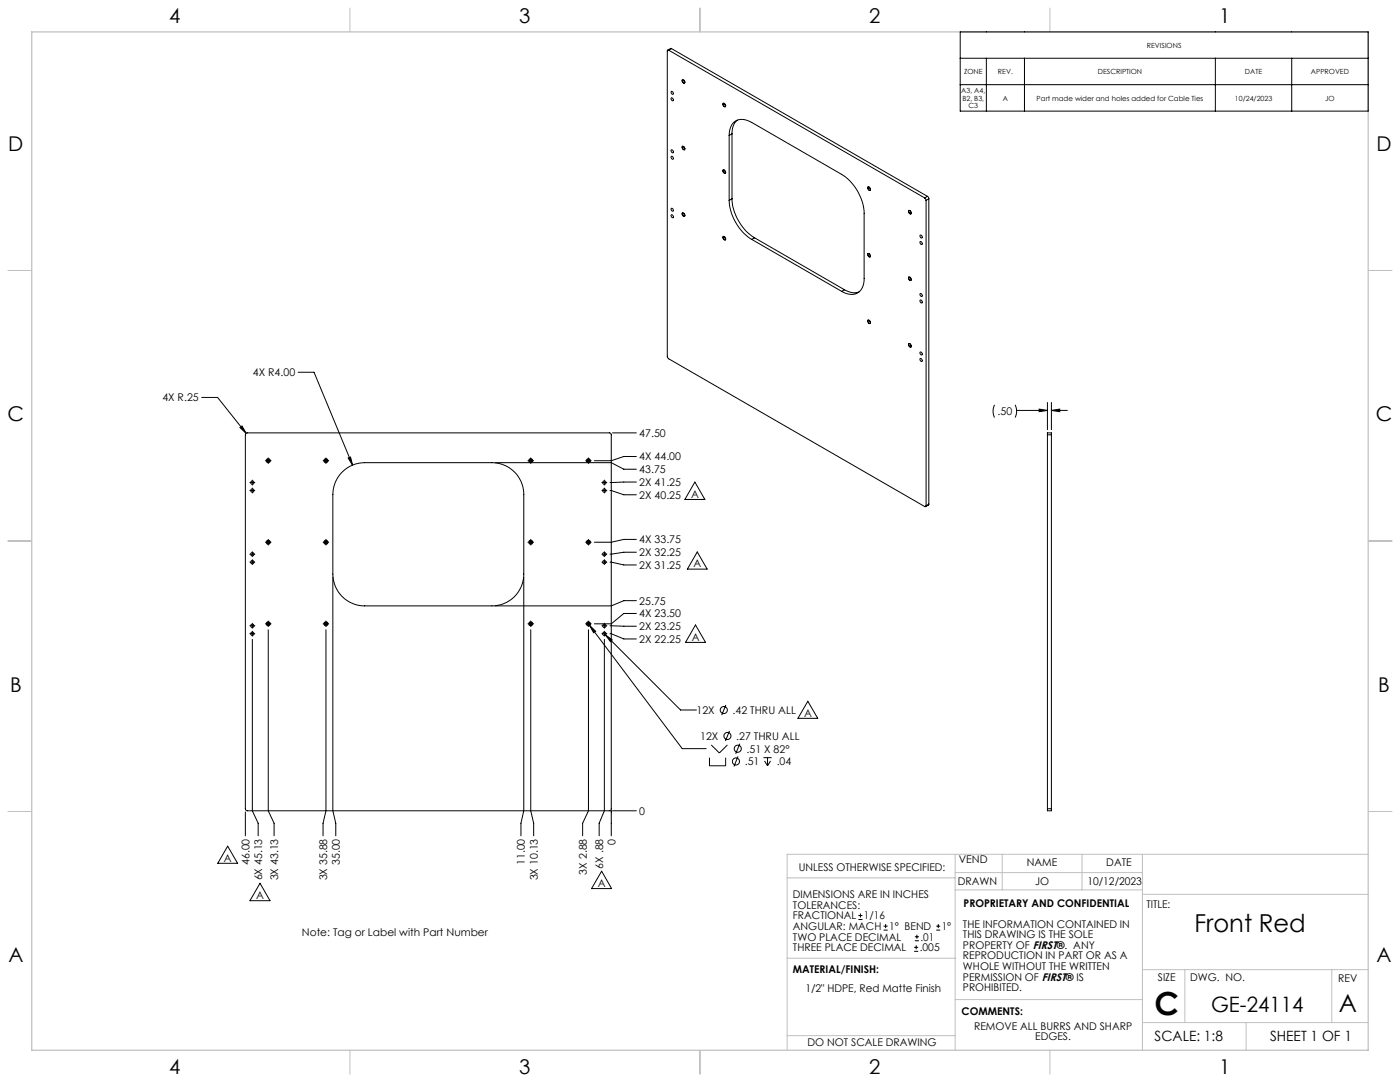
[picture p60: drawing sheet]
<svg xmlns="http://www.w3.org/2000/svg" width="559mm" height="432mm" viewBox="0 0 559 432" stroke-linecap="round" stroke-linejoin="round" font-family="sans-serif">
<defs><g id="words">
<text font-size="12.7" x="460.9" y="405.2">C</text>
<g font-size="9.9">
<text x="476.8" y="372">Front Red</text>
<text x="534.3" y="404.1">A</text>
</g>
<text font-size="8.5" x="483.4" y="404">GE-24114</text>
<g font-size="8.1">
<text x="67.6" y="9.3">4</text>
<text x="207.3" y="9.3">3</text>
<text x="347" y="9.3">2</text>
<text x="486.7" y="9.3">1</text>
<text x="3.3" y="60.1">D</text>
<text x="549.4" y="60.1">D</text>
<text x="3" y="168">C</text>
<text x="549.1" y="168">C</text>
<text x="4" y="276">B</text>
<text x="550.1" y="276">B</text>
<text x="3.3" y="383.9">A</text>
<text x="549.4" y="383.9">A</text>
<text x="67.6" y="428.4">4</text>
<text x="207.3" y="428.4">3</text>
<text x="347" y="428.4">2</text>
<text x="486.7" y="428.4">1</text>
</g>
<g font-size="5.6">
<text x="460.9" y="415.2">SCALE: 1:8</text>
<text x="507" y="415.2">SHEET 1 OF 1</text>
</g>
<g font-size="4.2">
<text x="101" y="150.1">4X R4.00</text>
<text x="64.8" y="160.2">4X R.25</text>
<text x="398.2" y="165.7">.50</text>
<text x="255.2" y="174.3">47.50</text>
<text x="255.2" y="183.8">4X 44.00</text>
<text x="255.2" y="188.8">43.75</text>
<text x="255.2" y="193.9">2X 41.25</text>
<text x="255.2" y="199">2X 40.25</text>
<text x="275.9" y="198.6">A</text>
<text x="255.2" y="221.9">2X 32.25</text>
<text x="255.2" y="216.9">4X 33.75</text>
<text x="255.2" y="227">2X 31.25</text>
<text x="276.8" y="226.5">A</text>
<text x="255.2" y="241.3">25.75</text>
<text x="255.2" y="251.5">2X 23.25</text>
<text x="255.2" y="246.4">4X 23.50</text>
<text x="255.2" y="256.6">2X 22.25</text>
<text x="276.2" y="255.7">A</text>
<text x="278" y="284.9">12X</text>
<text x="292.4" y="284.9">.42 THRU ALL</text>
<text x="321" y="286">A</text>
<text x="279.5" y="295.2">12X</text>
<text x="293.9" y="295.2">.27 THRU ALL</text>
<text x="297.3" y="305.4">.51</text>
<text x="298" y="300.3">.51 X 82°</text>
<text x="310" y="305.4">.04</text>
<text x="255.2" y="325.1">0</text>
<text x="245.6" y="337.1" transform="rotate(-90 245.6 337.1)">0</text>
<text x="89.4" y="343.9">A</text>
<text x="99.6" y="345.3" transform="rotate(-90 99.6 345.3)">46.00</text>
<text x="135.6" y="345.3" transform="rotate(-90 135.6 345.3)">35.00</text>
<text x="209.5" y="345.3" transform="rotate(-90 209.5 345.3)">11.00</text>
<text x="240.8" y="346.7" transform="rotate(-90 240.8 346.7)">6X .88</text>
<text x="318.8" y="347.7">UNLESS OTHERWISE SPECIFIED:</text>
<text x="382.7" y="344.5">VEND</text>
<text x="409.9" y="345.7">NAME</text>
<text x="441.6" y="345.7">DATE</text>
<text x="104.6" y="351.4" transform="rotate(-90 104.6 351.4)">6X 45.13</text>
<text x="111" y="351.4" transform="rotate(-90 111 351.4)">3X 43.13</text>
<text x="130.5" y="351.4" transform="rotate(-90 130.5 351.4)">3X 35.88</text>
<text x="214.6" y="351.4" transform="rotate(-90 214.6 351.4)">3X 10.13</text>
<text x="234.2" y="349" transform="rotate(-90 234.2 349)">3X 2.88</text>
<text x="382.3" y="353.3">DRAWN</text>
<text x="413.2" y="353.3">JO</text>
<text x="434" y="353.3">10/12/2023</text>
<text x="102.3" y="358.8">A</text>
<text x="238.7" y="354">A</text>
<text x="316.5" y="358.5">DIMENSIONS ARE IN INCHES</text>
<text x="316.5" y="362.7">TOLERANCES:</text>
<text x="384.6" y="361.9">PROPRIETARY AND CONFIDENTIAL</text>
<text x="457.6" y="362.3">TITLE:</text>
<text x="316.5" y="371.2">ANGULAR: MACH</text>
<text x="316.5" y="366.9">FRACTIONAL</text>
<text x="344.8" y="366.9">1/16</text>
<text x="354.9" y="371.2">1° BEND</text>
<text x="375.9" y="371.2">1°</text>
<text x="384.4" y="370.2">THE INFORMATION CONTAINED IN</text>
<text x="120.5" y="373.5">Note: Tag or Label with Part Number</text>
<text x="316.5" y="375.4">TWO PLACE DECIMAL</text>
<text x="367.4" y="375.4">.01</text>
<text x="384.4" y="374.4">THIS DRAWING IS THE SOLE</text>
<text x="316.5" y="379.6">THREE PLACE DECIMAL</text>
<text x="367.1" y="379.6">.005</text>
<text x="384.4" y="378.6">PROPERTY OF FIRST®. ANY</text>
<text x="384.4" y="382.9">REPRODUCTION IN PART OR AS A</text>
<text x="316.5" y="388.4">MATERIAL/FINISH:</text>
<text x="384.4" y="387.1">WHOLE WITHOUT THE WRITTEN</text>
<text x="321.5" y="395.8">1/2&quot; HDPE, Red Matte Finish</text>
<text x="384.4" y="391.3">PERMISSION OF FIRST® IS</text>
<text x="384.4" y="395.6">PROHIBITED.</text>
<text x="462.2" y="391.3">SIZE</text>
<text x="475.1" y="391.3">DWG. NO.</text>
<text x="534.1" y="391.8">REV</text>
<text x="383.8" y="405.1">COMMENTS:</text>
<text x="388.8" y="410.9">REMOVE ALL BURRS AND SHARP</text>
<text x="322.3" y="417.6">DO NOT SCALE DRAWING</text>
<text x="413.2" y="415.2">EDGES.</text>
</g>
<g font-size="2.8">
<text x="457.8" y="19">REVISIONS</text>
<text x="384.8" y="29.6">ZONE</text>
<text x="398.3" y="29.6">REV.</text>
<text x="438.2" y="29.6">DESCRIPTION</text>
<text x="496.9" y="29.6">DATE</text>
<text x="523.3" y="29.6">APPROVED</text>
<text x="383.7" y="37.3">A3, A4,</text>
<text x="384.1" y="40.1">B2, B3,</text>
<text x="400.3" y="40.1">A</text>
<text x="413.8" y="40.1">Part made wider and holes added for Cable Ties</text>
<text x="492.9" y="40.1">10/24/2023</text>
<text x="529" y="40.1">JO</text>
<text x="386.6" y="42.9">C3</text>
</g>
</g></defs>
<g fill="none" stroke="#c0c0c0" stroke-width=".4">
<path d="M139.7 3.2v9.5M279.4 3.2v9.5M419.1 3.2v9.5M3.1 107.9h9.6M546.1 107.9h9.5M3.1 215.9h9.6M546.1 215.9h9.5M3.1 323.8h9.6M546.1 323.8h9.5M314.2 350.3h67M381.2 340.9v78.2M381.2 355.1h74.8"/>
<path d="M381.2 348.2h74.8M400 340.9v14.2M431.9 340.9v14.2M456 340.9v78.2M456 356.9h90.1M546.1 340.9h-231.9v78.2M314.2 382.4h67.2M381.2 398.9h74.8M456 387h90.1M472.9 387v21.1M531.6 387v21.1M139.7 419.1v9.6"/>
<path d="M279.4 419.1v9.6M314.2 413.3h67M419.1 419.1v9.6M456 408.1h90.1M497.4 408.1v11"/>
</g>
<path d="M12.7 12.7h533.4v406.4h-533.4z" fill="none" stroke="#c0c0c0" stroke-width=".5"/>
<g fill="none" stroke="#000" stroke-width=".4">
<path d="M268 19.4l-.3-.1-1.2 .7M268 19.4l-1.1 .6M268 19.4l102.2 59M383.3 12.7h162.8v31.6h-162.8zM266.9 20l-.6 .2 .2 122.6 102.7 59.4 .4-.4M266.9 20l102.2 59M267.9 39.1a.57 .57 0 0 1 .8 .3 .57 .57 0 0 1-.4 .8l-.4-.5zM268 36.5l.6 .4a.4 .4 0 0 1 .2 .5 .4 .4 0 0 1-.5 .2l-.4-.5zM272.4 31.8l.8 .5a.57 .57 0 0 1-.2 1 .57 .57 0 0 1-.7-.8zM272.5 31.8l.1 1 .7 .4M272.9 32l.5 .7M383.3 23.2h162.8"/>
<path d="M383.3 33.8h162.8M393.7 23.2v21.1M408.9 23.2v21.1M485.1 23.2v21.1M515.6 23.2v21.1M268 59.8l.4 .1a.55 .55 0 0 1 .5 .7 .55 .55 0 0 1-.7 .4 .55 .55 0 0 1-.3-.7zM272.4 58.4l.8 .5a.57 .57 0 0 1-.2 1 .57 .57 0 0 1-.7-.8zM272.5 58.3l.1 1.1 .7 .4M272.9 58.5l.5 .7M288.6 41.3a.77 .77 0 0 1 .9 .4 .77 .77 0 0 1-.2 1l-.7-.6zM288.7 41.2v.9l.8 .5M289.2 41.3v.4l.4 .4"/>
<path d="M291 54a5.4 5.4 0 0 1 4.8-6.3l2.1 .2 2.1 1 36 20.7a19.8 19.8 0 0 1 8.9 15.6v25.9a5.3 5.3 0 0 1-5.3 6.4l-1.5-.3-2.1-.9M291 54v26M292.2 53.4l-1.2 .6M292.2 53.4v25.9M294.3 48a6.8 6.8 0 0 0-2.1 5.4M268 62.4l.4 .1a.55 .55 0 0 1 .5 .7 .55 .55 0 0 1-.7 .4 .55 .55 0 0 1-.3-.7zM288.6 67.8a.73 .73 0 0 1 1 .5 .73 .73 0 0 1-.5 .9l-.5-.7zM288.7 67.8v.8l.8 .5M289.2 67.9l.4 .8M291 80a19.9 19.9 0 0 0 9 15.5M292.2 79.3a19.9 19.9 0 0 0 9 15.6M292.2 79.3l-1.2 .7"/>
<path d="M346.4 74.7a.71 .71 0 0 1 .9 .4 .71 .71 0 0 1-.3 .9l-.5-.5zM346.5 74.6v.6l.8 .8M347 74.7l.5 .7M369.1 79l.5 1M369.6 80v121.8M370.2 78.4l.5 .9M370.2 78.4l-1.1 .6M370.7 79.3l-1.1 .7M370.7 79.3v121.9M267.9 85.8a.57 .57 0 0 1 .8 .3 .57 .57 0 0 1-.4 .8zM267.9 83.2a.57 .57 0 0 1 .8 .3 .57 .57 0 0 1-.4 .7l-.4-.5zM272.3 85.1a.77 .77 0 0 1 .9 .3 .77 .77 0 0 1-.2 1l-.6-.6z"/>
<path d="M272.5 84.9l.1 1.1 .7 .3M272.9 85.1l.5 .7M288.6 94.4h.5l.5 .6a.52 .52 0 0 1-.3 .8 .52 .52 0 0 1-.7-.5zM288.7 94.3v.9l.8 .5M289.2 94.5l.4 .7M300 95.5l36 20.8M301.2 94.9l-1.2 .6M301.2 94.9l35.9 20.7M362.7 84.1a.77 .77 0 0 1 .9 .3 .77 .77 0 0 1-.2 1l-.7-.5zM362.8 84v.8l.8 .5M363.3 84.1l.4 .7M367.2 96.5a.57 .57 0 0 1 .8 .3 .57 .57 0 0 1-.3 .7z"/>
<path d="M367.2 93.9a.57 .57 0 0 1 .8 .3 .57 .57 0 0 1-.3 .7l-.5-.5zM337.1 115.6l.5 .3a6.3 6.3 0 0 0 5.2 .6M337.1 115.6l-1.1 .7M346.4 101.2a.77 .77 0 0 1 .9 .4 .77 .77 0 0 1-.2 1l-.6-.5zM346.5 101.1v.7l.8 .7M347 101.3l.5 .7M362.7 110.6h.6l.4 .6a.52 .52 0 0 1-.3 .8 .52 .52 0 0 1-.7-.6zM362.8 110.5v.9l.8 .5M363.3 110.7l.4 .7M367.2 119.8a.57 .57 0 0 1 .8 .3 .57 .57 0 0 1-.3 .8l-.5-.5zM367.2 117.2a.57 .57 0 0 1 .8 .3 .57 .57 0 0 1-.3 .8zM346.5 127.7l.8 .5a.57 .57 0 0 1-.2 1 .57 .57 0 0 1-.7-.8z"/>
<path d="M346.5 127.7v.7l.8 .7M347 127.9l.5 .7M362.7 137.1l.7 .2a.63 .63 0 0 1 .5 .8 .63 .63 0 0 1-.7 .5 .63 .63 0 0 1-.5-.8zM362.8 137.1v.9l.8 .5M363.3 137.3v.3l.4 .4M80.5 158.6h6.4l11.3 14.3M119 148.6h6.3l15.4 37M367.2 143.2a.57 .57 0 0 1 .8 .3 .57 .57 0 0 1-.3 .7zM367.2 140.5a.57 .57 0 0 1 .8 .4 .57 .57 0 0 1-.3 .7l-.5-.5zM95.8 170.6l.8-.6 1.6 2.9zM98.2 173l.4-.2h144.7l.5 .2 .2 .4v149.5l-.2 .4-.6 .3h-144.5l-.6-.4-.2-149.7zM244.5 172.8h9.5"/>
<path d="M397 161.6l-.6 2 .1 1.7 .5 1.3M405.2 161.6l.6 2-.1 1.7-.5 1.3M405.8 163.8h12.3M414.8 163.3l3.3 .5-3.3 .5zM418.1 173.5v-.7h1.6v.7M418.1 173.5h1.6M418.1 160.6v10.9M418.1 173.5v149.3M419.7 173.5v149.3M419.7 163.8l3.3-.5v1zM419.7 160.6v10.9M419.7 163.8h6.3"/>
<path d="M99.7 192.6h.4M99.7 195.8h.4M100.4 192.6h.6M100.4 195.8h.6M100.7 191.6v.3M100.7 192.3v.6M100.7 193.2v.4M100.7 194.8v.3M100.7 195.4v.7M100.7 196.4v.3M101.4 192.6h.3M101.4 195.8h.3"/>
<path d="M105.9 183.9h.5M106.8 183.9h.6M107.1 182.7v.5M107.1 183.6v.6M107.1 184.5v.5M107.7 183.9h.5M129 183.9h.5M129.8 183.9h.6M130.1 182.7v.5M130.1 183.6v.6M130.1 184.5v.5M130.7 183.9h.5"/>
<path d="M136.1 188.9a12.9 12.9 0 0 1 9.5-4.3h50.8a12.7 12.7 0 0 1 12.7 12.7v31.8a12.6 12.6 0 0 1-12.7 12.7h-50.8a12.7 12.7 0 0 1-12.7-12.7v-31.8a13.1 13.1 0 0 1 3.2-8.4zM139 182.8l.9-.4 .8 3.2zM197.6 184.6h46.4l5 2.7h5M210.7 183.9h.5M211.5 183.9h.7M211.8 182.7v.5M211.8 183.6v.6M211.8 184.5v.5M212.5 183.9h.5M233.8 183.9h.4M234.6 183.9h.6M234.9 182.7v.5"/>
<path d="M234.9 183.6v.6M234.9 184.5v.5M235.5 183.9h.5M240.2 192.6h.4M240.2 195.8h.4M240.9 192.6h.6M240.9 195.8h.6M241.2 191.6v.3M241.2 192.3v.6M241.2 193.2v.4M241.2 194.8v.3M241.2 195.4v.7"/>
<path d="M241.2 196.4v.3M241.9 192.6h.3M241.9 195.8h.3M243.5 195.8l5.5 1.6h5M254 182.2h-5l-5 1.7h-6.8M254 192.4l-10.5 .2M277.4 192.4l3.9 6.9h-7.9zM105.9 216.4h.5M106.8 216.4h.6M107.1 215.3v.5M107.1 216.1v.6M107.1 217v.5"/>
<path d="M107.7 216.4h.5M129 216.4h.5M129.8 216.4h.6M130.1 215.3v.5M130.1 216.1v.6M130.1 217v.5M130.7 216.4h.5M210.7 216.4h.5M211.5 216.4h.7M211.8 215.3v.5M211.8 216.1v.6M211.8 217v.5"/>
<path d="M212.5 216.4h.5M233.8 216.4h.4M234.6 216.4h.6M234.9 215.3v.5M234.9 216.1v.6M234.9 217v.5M235.5 216.4h.5M254 215.3h-5l-5 1.1h-6.8M370.7 201.2l-1.2 1M370.7 201.2l-1.1 .6M99.7 224.3h.4M99.7 221.2h.4"/>
<path d="M100.4 224.3h.6M100.4 221.2h.6M100.7 220.2v.3M100.7 220.8v.7M100.7 221.8v.3M100.7 223.3v.4M100.7 224v.6M100.7 225v.3M101.4 224.3h.3M101.4 221.2h.3M132.9 230.4v93.2l1.1 4.9v5.1M209.1 230.4v93.2l-1.2 4.9v5.1"/>
<path d="M240.2 224.3h.4M240.2 221.2h.4M240.9 224.3h.6M240.9 221.2h.6M241.2 220.2v.3M241.2 220.8v.7M241.2 221.8v.3M241.2 223.3v.4M241.2 224v.6M241.2 225v.3M241.9 224.3h.3M241.9 221.2h.3"/>
<path d="M243.5 224.3l5.5 1.2h5M254 239.7h-5l-5 2.1h-46.4M254 220.4h-5l-5.5 .8M278.3 220.3l4 6.8h-7.9zM99.7 249.7h.4M99.7 252.9h.4M100.4 249.7h.6M100.4 252.9h.6M100.7 255.2v68.4l2.3 4.9v5.1M100.7 248.7v.4M100.7 249.4v.6M100.7 250.4v.3"/>
<path d="M100.7 251.9v.4M100.7 252.6v.6M100.7 253.5v.4M101.4 249.7h.3M101.4 252.9h.3M105.9 249h.5M106.8 249h.6M107.1 251.3v72.3l2.3 4.9v5.1M107.1 247.8v.5M107.1 248.6v.7M107.1 249.6v.4M107.7 249h.5"/>
<path d="M129 249h.5M129.8 249h.6M130.1 247.8v.5M130.1 248.6v.7M130.1 249.6v.4M130.1 251.3v72.3l-1.2 4.9v5.1M130.7 249h.5M210.7 249h.5M211.5 249h.7M211.8 251.3v72.3l1.2 4.9v5.1M211.8 247.8v.5M211.8 248.6v.7"/>
<path d="M211.8 249.6v.4M212.5 249h.5M233.8 249h.4M234.6 249h.6M234.9 251.3v72.3l-2.3 4.9v5.1M234.9 247.8v.5M234.9 248.6v.7M234.9 249.6v.4M235.3 249.6l2.4 2.3-.8 .6zM235.3 249.6l37 49.2h9.6M235.5 249h.5M240.2 249.7h.4"/>
<path d="M240.2 252.9h.4M240.9 249.7h.6M240.9 252.9h.6M241.2 255.2v68.4l-2.1 4.9v5.1M241.2 248.7v.4M241.2 249.4v.6M241.2 250.4v.3M241.2 251.9v.4M241.2 252.6v.6M241.2 253.5v.4M241.7 253.4l2.7 2-.7 .7zM241.7 253.4l29.9 30h6.4"/>
<path d="M241.9 249.7h.3M241.9 252.9h.3M243.5 249.7l10.5 .2M243.5 252.9l5.5 2.1h5M254 244.8h-5l-5 4.2h-6.8M277.6 249.4l4 7h-8zM322.4 279.9l4 6.8h-7.9zM283.9 297.3l3.2 3.2 3.2-3.2M289.7 281.3l-1.6 4.1M291.1 291.7l-1.5 4M295.3 296.8l-1.6 4M283.2 302.4v3.2h6.4v-3.2"/>
<path d="M294.6 301.9l-1.7 4M304.7 302.4h3.3M305.2 303.7l1.2 1.9M306.4 302.4v3.2M307.6 303.7l-1.2 1.9M90.9 337.7l3.9 6.8h-7.9zM97.9 324v9.6M244 323.6v10M244.5 323.6h9.5M418.1 322.8v.8h1.6v-.8M418.1 322.8h1.6M103.8 352.5l4 6.9h-8z"/>
<path d="M240.1 347.7l4 6.9h-8zM342.6 367h1.6M342.6 365.4h1.6M343.4 364.6v1.5M352.7 371.2h1.6M352.7 369.6h1.6M353.5 368.8v1.6M364.9 379.7h1.6M364.9 378.1h1.6M365.2 375.4h1.6M365.2 373.8h1.6M365.7 377.3v1.5"/>
<path d="M366 373v1.6M373.7 371.2h1.6M373.7 369.6h1.6M374.5 368.8v1.6"/>
<circle cx="100.7" cy="192.6" r=".67"/>
<circle cx="100.7" cy="195.8" r=".67"/>
<circle cx="107.1" cy="183.8" r=".81"/>
<circle cx="107.1" cy="183.9" r=".42"/>
<circle cx="130.1" cy="183.8" r=".8"/>
<circle cx="130.1" cy="183.9" r=".42"/>
<circle cx="211.8" cy="183.8" r=".81"/>
<circle cx="211.9" cy="183.9" r=".42"/>
<circle cx="234.9" cy="183.8" r=".8"/>
<circle cx="234.9" cy="183.9" r=".42"/>
<circle cx="241.2" cy="192.6" r=".68"/>
<circle cx="241.2" cy="195.8" r=".68"/>
<circle cx="107.1" cy="216.4" r=".42"/>
<circle cx="107.1" cy="216.4" r=".81"/>
<circle cx="130.1" cy="216.4" r=".8"/>
<circle cx="130.1" cy="216.4" r=".43"/>
<circle cx="211.8" cy="216.4" r=".42"/>
<circle cx="211.8" cy="216.4" r=".81"/>
<circle cx="234.9" cy="216.4" r=".8"/>
<circle cx="234.9" cy="216.4" r=".43"/>
<circle cx="100.7" cy="224.3" r=".67"/>
<circle cx="100.7" cy="221.2" r=".67"/>
<circle cx="241.2" cy="224.3" r=".68"/>
<circle cx="241.2" cy="221.2" r=".68"/>
<circle cx="100.7" cy="249.7" r=".67"/>
<circle cx="100.7" cy="252.9" r=".67"/>
<circle cx="107.1" cy="248.9" r=".81"/>
<circle cx="107.1" cy="248.9" r=".42"/>
<circle cx="130.1" cy="248.9" r=".8"/>
<circle cx="130.1" cy="249" r=".42"/>
<circle cx="211.8" cy="248.9" r=".81"/>
<circle cx="211.9" cy="248.9" r=".42"/>
<circle cx="234.9" cy="248.9" r=".8"/>
<circle cx="234.9" cy="249" r=".42"/>
<circle cx="241.2" cy="252.9" r=".68"/>
<circle cx="241.2" cy="249.7" r=".68"/>
<circle cx="288.9" cy="283.4" r="1.41"/>
<circle cx="290.3" cy="293.7" r="1.4"/>
<circle cx="294.5" cy="298.8" r="1.42"/>
<circle cx="293.8" cy="303.9" r="1.41"/>
</g>
<path d="M235.3 249.6l1.6 2.9 .8-.6zM139 182.8l1.7 2.8-.8-3.2zM95.8 170.6l2.4 2.3-1.6-2.9zM241.7 253.4l2 2.7 .7-.7zM414.8 163.3l3.3 .5-3.3 .5zM419.7 163.8l3.3-.5v1z" fill="#000"/>
<use href="#words"/>
</svg>
